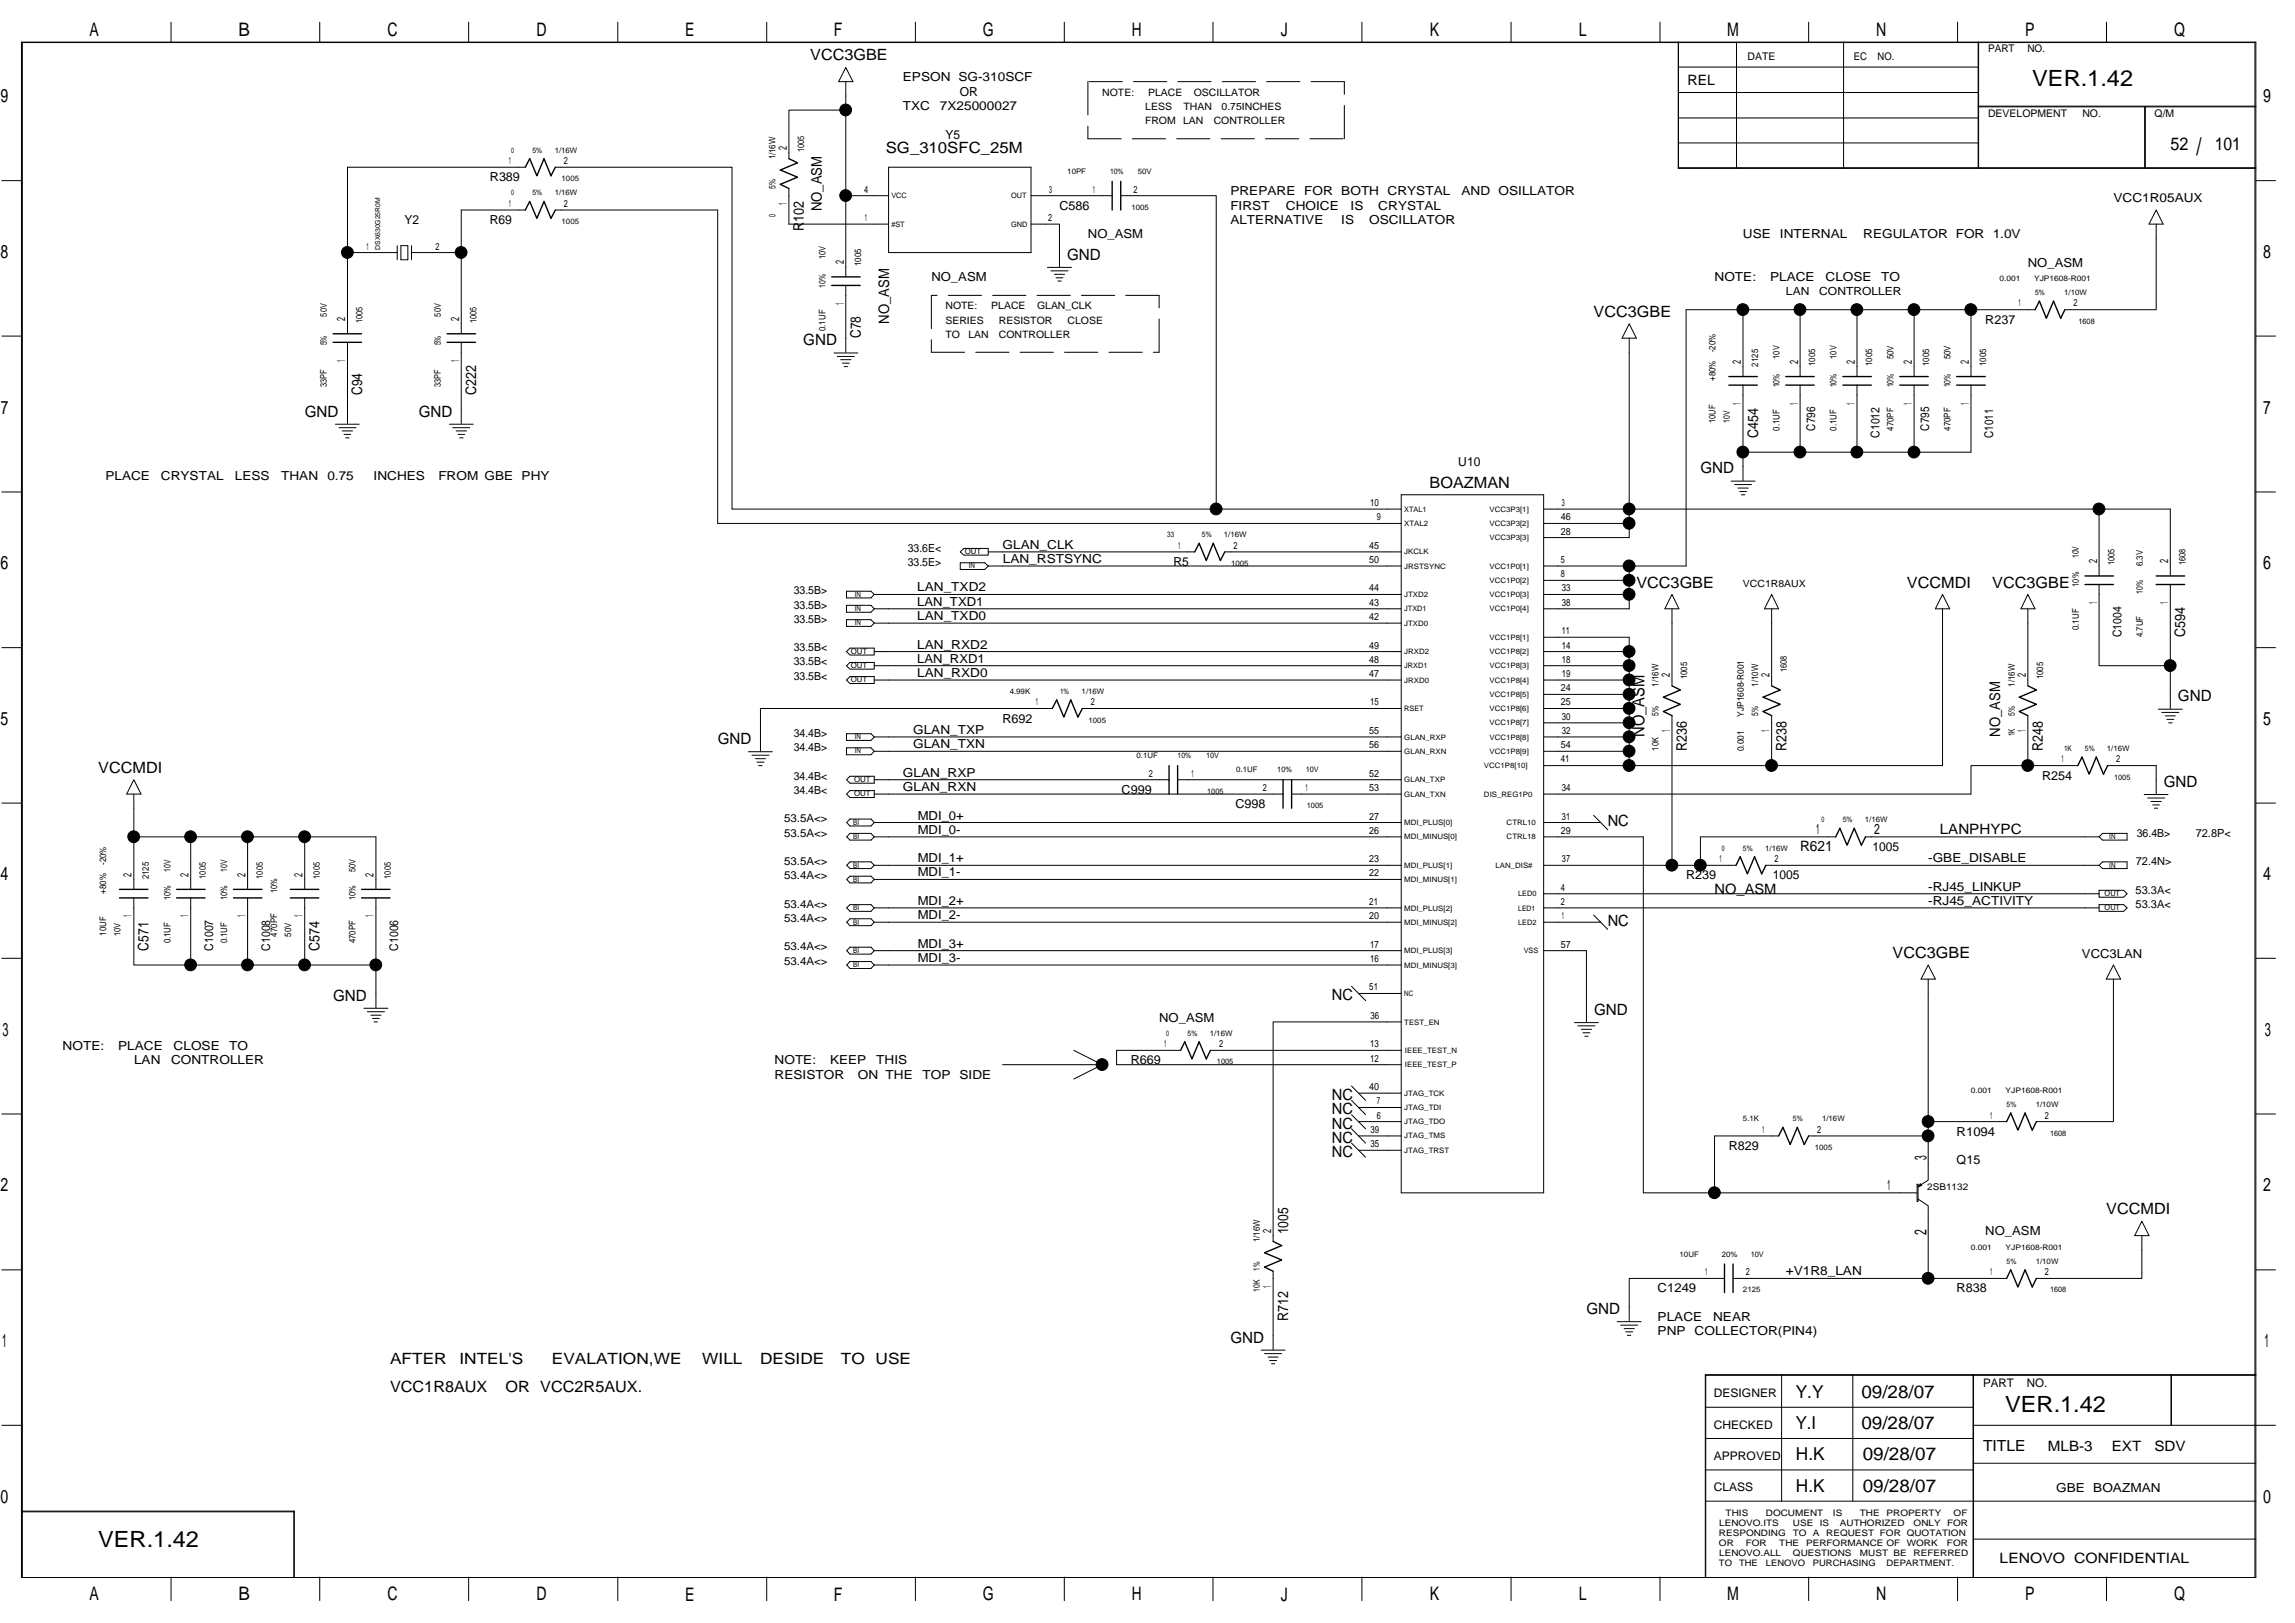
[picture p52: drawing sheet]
<svg xmlns="http://www.w3.org/2000/svg" width="420mm" height="297mm" viewBox="0 0 420 297" stroke-linecap="round" stroke-linejoin="round" font-family="sans-serif">
<defs><g id="words">
<text font-size="4.4" x="402.1" y="28.4">/</text>
<g font-size="4.1">
<text x="372.1" y="15.7">VER.1.42</text>
<text x="367.1" y="258.4">VER.1.42</text>
<text x="18" y="283.2">VER.1.42</text>
</g>
<g font-size="3.4">
<text x="16.4" y="6.6">A</text>
<text x="43.6" y="6.6">B</text>
<text x="70.9" y="6.6">C</text>
<text x="98.2" y="6.6">D</text>
<text x="125.4" y="6.6">E</text>
<text x="152.7" y="6.6">F</text>
<text x="179.9" y="6.6">G</text>
<text x="207.2" y="6.6">H</text>
<text x="234.5" y="6.6">J</text>
<text x="261.8" y="6.6">K</text>
<text x="289" y="6.6">L</text>
<text x="316.2" y="6.6">M</text>
<text x="343.5" y="6.6">N</text>
<text x="370.8" y="6.6">P</text>
<text x="398" y="6.6">Q</text>
<text x=".1" y="18.8">9</text>
<text x="414.3" y="18.8">9</text>
<text x=".1" y="47.2">8</text>
<text x="414.3" y="47.2">8</text>
<text x=".2" y="75.7">7</text>
<text x="414.3" y="75.7">7</text>
<text x=".1" y="104.2">6</text>
<text x="414.3" y="104.2">6</text>
<text x=".1" y="132.7">5</text>
<text x="414.3" y="132.7">5</text>
<text x=".1" y="161.1">4</text>
<text x="414.3" y="161.1">4</text>
<text x=".5" y="189.6">3</text>
<text x="414.6" y="189.6">3</text>
<text x=".1" y="218.1">2</text>
<text x="414.3" y="218.1">2</text>
<text x=".4" y="246.6">1</text>
<text x="414.6" y="246.6">1</text>
<text x=".1" y="275.1">0</text>
<text x="414.3" y="275.1">0</text>
<text x="16.4" y="292.9">A</text>
<text x="43.6" y="292.9">B</text>
<text x="70.9" y="292.9">C</text>
<text x="98.2" y="292.9">D</text>
<text x="125.4" y="292.9">E</text>
<text x="152.7" y="292.9">F</text>
<text x="179.9" y="292.9">G</text>
<text x="207.2" y="292.9">H</text>
<text x="234.5" y="292.9">J</text>
<text x="261.8" y="292.9">K</text>
<text x="289" y="292.9">L</text>
<text x="316.2" y="292.9">M</text>
<text x="343.5" y="292.9">N</text>
<text x="370.8" y="292.9">P</text>
<text x="398" y="292.9">Q</text>
</g>
<g font-size="3.3">
<text x="397.4" y="27.4">52</text>
<text x="405.5" y="27.4">101</text>
<text x="328.7" y="255.8">Y.Y</text>
<text x="340.8" y="255.8">09/28/07</text>
<text x="328.7" y="261.6">Y.I</text>
<text x="340.8" y="261.6">09/28/07</text>
<text x="328.8" y="267.3">H.K</text>
<text x="341" y="267.3">09/28/07</text>
<text x="328.8" y="273">H.K</text>
<text x="341" y="273">09/28/07</text>
</g>
<g font-size="3.1">
<text x="301.1" y="134.9" transform="rotate(-90 301.1 134.9)">NO_ASM</text>
<text x="352.7" y="212.3" transform="rotate(-90 352.7 212.3)">3</text>
<text x="352.7" y="226.1" transform="rotate(-90 352.7 226.1)">2</text>
</g>
<g font-size="2.8">
<text x="148.3" y="11">VCC3GBE</text>
<text x="162.2" y="28">SG_310SFC_25M</text>
<text x="195.4" y="47.5">GND</text>
<text x="291.7" y="58">VCC3GBE</text>
<text x="147.1" y="63.2">GND</text>
<text x="55.8" y="76.2">GND</text>
<text x="76.7" y="76.2">GND</text>
<text x="261.7" y="89.3">BOAZMAN</text>
<text x="311.3" y="86.7">GND</text>
<text x="299.6" y="107.5">VCC3GBE</text>
<text x="349.1" y="107.5">VCCMDI</text>
<text x="364.7" y="107.5">VCC3GBE</text>
<text x="398.7" y="128.4">GND</text>
<text x="131.4" y="136.2">GND</text>
<text x="18" y="141.4">VCCMDI</text>
<text x="396.1" y="144">GND</text>
<text x="294.3" y="151.2">NC</text>
<text x="294.3" y="169.4">NC</text>
<text x="346.5" y="175.3">VCC3GBE</text>
<text x="61" y="183.1">GND</text>
<text x="243.8" y="183.1">NC</text>
<text x="291.8" y="185.7">GND</text>
<text x="243.8" y="201.3">NC</text>
<text x="243.8" y="203.9">NC</text>
<text x="243.8" y="209.1">NC</text>
<text x="243.8" y="206.5">NC</text>
<text x="243.8" y="211.8">NC</text>
<text x="385.6" y="222.2">VCCMDI</text>
<text x="225.2" y="245.7">GND</text>
<text x="290.4" y="240.5">GND</text>
<text x="71.4" y="249.6">AFTER</text>
<text x="84.1" y="249.6">INTEL'S</text>
<text x="101" y="249.6">EVALATION,WE</text>
<text x="128.6" y="249.6">WILL</text>
<text x="139.1" y="249.6">DESIDE</text>
<text x="154" y="249.6">TO USE</text>
<text x="71.4" y="254.8">VCC1R8AUX</text>
<text x="92.6" y="254.8">OR VCC2R5AUX.</text>
<text x="363" y="265.6">TITLE</text>
</g>
<g font-size="2.7">
<text x="150.5" y="38.7" transform="rotate(-90 150.5 38.7)">NO_ASM</text>
<text x="147.2" y="42.3" transform="rotate(-90 147.2 42.3)">R102</text>
<text x="162.8" y="59.3" transform="rotate(-90 162.8 59.3)">NO_ASM</text>
<text x="157.6" y="61.9" transform="rotate(-90 157.6 61.9)">C78</text>
<text x="66.3" y="72.3" transform="rotate(-90 66.3 72.3)">C94</text>
<text x="87.2" y="72.3" transform="rotate(-90 87.2 72.3)">C222</text>
<text x="321.8" y="80.1" transform="rotate(-90 321.8 80.1)">C454</text>
<text x="400.1" y="116.6" transform="rotate(-90 400.1 116.6)">C594</text>
<text x="308.8" y="137.5" transform="rotate(-90 308.8 137.5)">R236</text>
<text x="327.1" y="137.5" transform="rotate(-90 327.1 137.5)">R238</text>
<text x="366.2" y="134.9" transform="rotate(-90 366.2 134.9)">NO_ASM</text>
<text x="374" y="137.5" transform="rotate(-90 374 137.5)">R248</text>
<text x="27.2" y="174" transform="rotate(-90 27.2 174)">C571</text>
<text x="58.5" y="174" transform="rotate(-90 58.5 174)">C574</text>
<text x="235.8" y="225.9" transform="rotate(-90 235.8 225.9)">1005</text>
<text x="235.8" y="241.8" transform="rotate(-90 235.8 241.8)">R712</text>
</g>
<g font-size="2.6">
<text x="308.9" y="15.5">REL</text>
<text x="329.6" y="155.7">R621</text>
<text x="332.5" y="152.6">1</text>
<text x="343.1" y="152.6">2</text>
<text x="355.1" y="152.6">LANPHYPC</text>
<text x="313.9" y="163.6">NO_ASM</text>
<text x="345.5" y="217.8">1</text>
<text x="374.9" y="265.5">MLB-3</text>
<text x="386.6" y="265.5">EXT</text>
<text x="394.4" y="265.5">SDV</text>
<text x="366.1" y="286.1">LENOVO CONFIDENTIAL</text>
</g>
<g font-size="2.3">
<text x="165.3" y="14.9">EPSON SG-310SCF</text>
<text x="175.7" y="17.5">OR</text>
<text x="165.3" y="20.1">TXC</text>
<text x="172.1" y="20.1">7X25000027</text>
<text x="173.1" y="25.4">Y5</text>
<text x="89.7" y="33.1">R389</text>
<text x="225.2" y="35.8">PREPARE</text>
<text x="238.8" y="35.8">FOR BOTH CRYSTAL</text>
<text x="267.6" y="35.8">AND OSILLATOR</text>
<text x="74" y="41">Y2</text>
<text x="89.7" y="41">R69</text>
<text x="194" y="38.4">C586</text>
<text x="225.2" y="41">ALTERNATIVE</text>
<text x="225.2" y="38.4">FIRST</text>
<text x="235.4" y="38.4">CHOICE</text>
<text x="245.6" y="41">IS</text>
<text x="247.3" y="38.4">IS</text>
<text x="250.6" y="41">OSCILLATOR</text>
<text x="252.3" y="38.4">CRYSTAL</text>
<text x="386.9" y="37">VCC1R05AUX</text>
<text x="199.2" y="43.6">NO_ASM</text>
<text x="319.1" y="43.6">USE</text>
<text x="325.9" y="43.6">INTERNAL</text>
<text x="341.1" y="43.6">REGULATOR FOR 1.0V</text>
<text x="170.5" y="51.4">NO_ASM</text>
<text x="313.9" y="51.4">NOTE:</text>
<text x="324.1" y="51.4">PLACE</text>
<text x="334.2" y="51.4">CLOSE</text>
<text x="344.4" y="51.4">TO</text>
<text x="371.3" y="48.8">NO_ASM</text>
<text x="363.5" y="59.2">R237</text>
<text x="19.3" y="87.9">PLACE</text>
<text x="29.5" y="87.9">CRYSTAL</text>
<text x="43" y="87.9">LESS</text>
<text x="51.5" y="87.9">THAN</text>
<text x="59.9" y="87.9">0.75</text>
<text x="68.4" y="87.9">INCHES</text>
<text x="80.3" y="87.9">FROM GBE PHY</text>
<text x="267" y="85.3">U10</text>
<text x="183.5" y="100.4">GLAN_CLK</text>
<text x="183.6" y="103">LAN_RSTSYNC</text>
<text x="214.8" y="103.5">R5</text>
<text x="167.9" y="113.5">LAN_TXD0</text>
<text x="167.9" y="110.9">LAN_TXD1</text>
<text x="167.9" y="108.2">LAN_TXD2</text>
<text x="167.9" y="118.7">LAN_RXD2</text>
<text x="167.9" y="121.3">LAN_RXD1</text>
<text x="167.9" y="123.9">LAN_RXD0</text>
<text x="167.2" y="134.3">GLAN_TXP</text>
<text x="167.2" y="136.9">GLAN_TXN</text>
<text x="183.5" y="132.2">R692</text>
<text x="165.3" y="142.2">GLAN_RXP</text>
<text x="373.9" y="142.7">R254</text>
<text x="165.3" y="144.7">GLAN_RXN</text>
<text x="168" y="150">MDI_0+</text>
<text x="205.3" y="145.3">C999</text>
<text x="226.2" y="147.9">C998</text>
<text x="168" y="152.6">MDI_0-</text>
<text x="342.8" y="155.7">1005</text>
<text x="168" y="157.8">MDI_1+</text>
<text x="168" y="160.4">MDI_1-</text>
<text x="308.7" y="160.9">R239</text>
<text x="324.6" y="160.9">1005</text>
<text x="353" y="157.8">-GBE_DISABLE</text>
<text x="168" y="165.6">MDI_2+</text>
<text x="353" y="165.6">-RJ45_ACTIVITY</text>
<text x="353" y="163">-RJ45_LINKUP</text>
<text x="168" y="173.4">MDI_3+</text>
<text x="168" y="168.2">MDI_2-</text>
<text x="168" y="176.1">MDI_3-</text>
<text x="381.2" y="175.3">VCC3LAN</text>
<text x="212.2" y="187">NO_ASM</text>
<text x="11.5" y="192.2">NOTE:</text>
<text x="21.6" y="192.2">PLACE</text>
<text x="24.5" y="194.8">LAN</text>
<text x="31.3" y="194.8">CONTROLLER</text>
<text x="31.8" y="192.2">CLOSE</text>
<text x="41.9" y="192.2">TO</text>
<text x="141.8" y="194.8">NOTE:</text>
<text x="141.8" y="197.4">RESISTOR</text>
<text x="152" y="194.8">KEEP</text>
<text x="157" y="197.4">ON THE</text>
<text x="160.4" y="194.8">THIS</text>
<text x="168.9" y="197.4">TOP</text>
<text x="175.7" y="197.4">SIDE</text>
<text x="207" y="194.8">R669</text>
<text x="358.2" y="207.9">R1094</text>
<text x="316.5" y="210.5">R829</text>
<text x="358.2" y="213.1">Q15</text>
<text x="363.5" y="226.1">NO_ASM</text>
<text x="326.9" y="233.4">+V1R8_LAN</text>
<text x="303.5" y="236.5">C1249</text>
<text x="358.2" y="236.5">R838</text>
<text x="303.5" y="244.3">PNP</text>
<text x="303.5" y="241.8">PLACE</text>
<text x="310.2" y="244.3">COLLECTOR(PIN4)</text>
<text x="313.6" y="241.8">NEAR</text>
<text x="376.5" y="273.1">GBE BOAZMAN</text>
</g>
<g font-size="2.2">
<text x="332.3" y="78.8" transform="rotate(-90 332.3 78.8)">C796</text>
<text x="344.1" y="80.1" transform="rotate(-90 344.1 80.1)">C1012</text>
<text x="353.2" y="78.8" transform="rotate(-90 353.2 78.8)">C795</text>
<text x="364.9" y="80.1" transform="rotate(-90 364.9 80.1)">C1011</text>
<text x="388.4" y="116.6" transform="rotate(-90 388.4 116.6)">C1004</text>
<text x="39" y="174" transform="rotate(-90 39 174)">C1007</text>
<text x="49.4" y="174" transform="rotate(-90 49.4 174)">C1008</text>
<text x="72.9" y="174" transform="rotate(-90 72.9 174)">C1006</text>
<text x="313.8" y="255.7">DESIGNER</text>
<text x="363" y="253.8">PART</text>
<text x="371.1" y="253.8">NO.</text>
<text x="313.8" y="261.5">CHECKED</text>
<text x="313.8" y="267.2">APPROVED</text>
<text x="313.8" y="272.9">CLASS</text>
</g>
<g font-size="2.1">
<text x="144" y="27.5" transform="rotate(-90 144 27.5)">2</text>
<text x="144" y="37.5" transform="rotate(-90 144 37.5)">1</text>
<text x="154.5" y="48.3" transform="rotate(-90 154.5 48.3)">2</text>
<text x="63.2" y="58.8" transform="rotate(-90 63.2 58.8)">2</text>
<text x="84.1" y="58.8" transform="rotate(-90 84.1 58.8)">2</text>
<text x="154.5" y="55.8" transform="rotate(-90 154.5 55.8)">1</text>
<text x="63.2" y="66.2" transform="rotate(-90 63.2 66.2)">1</text>
<text x="84.1" y="66.2" transform="rotate(-90 84.1 66.2)">1</text>
<text x="318.7" y="66.6" transform="rotate(-90 318.7 66.6)">2</text>
<text x="329.2" y="66.6" transform="rotate(-90 329.2 66.6)">2</text>
<text x="339.6" y="66.6" transform="rotate(-90 339.6 66.6)">2</text>
<text x="350" y="66.6" transform="rotate(-90 350 66.6)">2</text>
<text x="360.5" y="66.6" transform="rotate(-90 360.5 66.6)">2</text>
<text x="318.7" y="74" transform="rotate(-90 318.7 74)">1</text>
<text x="329.2" y="74" transform="rotate(-90 329.2 74)">1</text>
<text x="339.6" y="74" transform="rotate(-90 339.6 74)">1</text>
<text x="350" y="74" transform="rotate(-90 350 74)">1</text>
<text x="360.5" y="74" transform="rotate(-90 360.5 74)">1</text>
<text x="383.9" y="103.1" transform="rotate(-90 383.9 103.1)">2</text>
<text x="396.9" y="103.1" transform="rotate(-90 396.9 103.1)">2</text>
<text x="383.9" y="110.5" transform="rotate(-90 383.9 110.5)">1</text>
<text x="396.9" y="110.5" transform="rotate(-90 396.9 110.5)">1</text>
<text x="305.7" y="124" transform="rotate(-90 305.7 124)">2</text>
<text x="323.9" y="124" transform="rotate(-90 323.9 124)">2</text>
<text x="370.9" y="124" transform="rotate(-90 370.9 124)">2</text>
<text x="305.7" y="134" transform="rotate(-90 305.7 134)">1</text>
<text x="323.9" y="134" transform="rotate(-90 323.9 134)">1</text>
<text x="370.9" y="134" transform="rotate(-90 370.9 134)">1</text>
<text x="24.1" y="160.4" transform="rotate(-90 24.1 160.4)">2</text>
<text x="34.5" y="160.4" transform="rotate(-90 34.5 160.4)">2</text>
<text x="44.9" y="160.4" transform="rotate(-90 44.9 160.4)">2</text>
<text x="55.4" y="160.4" transform="rotate(-90 55.4 160.4)">2</text>
<text x="68.4" y="160.4" transform="rotate(-90 68.4 160.4)">2</text>
<text x="24.1" y="167.9" transform="rotate(-90 24.1 167.9)">1</text>
<text x="34.5" y="167.9" transform="rotate(-90 34.5 167.9)">1</text>
<text x="44.9" y="167.9" transform="rotate(-90 44.9 167.9)">1</text>
<text x="55.4" y="167.9" transform="rotate(-90 55.4 167.9)">1</text>
<text x="68.4" y="167.9" transform="rotate(-90 68.4 167.9)">1</text>
<text x="232.7" y="225.6" transform="rotate(-90 232.7 225.6)">2</text>
<text x="232.7" y="235.7" transform="rotate(-90 232.7 235.7)">1</text>
</g>
<g font-size="2">
<text x="327" y="54">LAN</text>
<text x="333.1" y="54">CONTROLLER</text>
<text x="166.2" y="101">33.6E&lt;</text>
<text x="166.2" y="103.5">33.5E&gt;</text>
<text x="145.3" y="111.4">33.5B&gt;</text>
<text x="145.3" y="108.8">33.5B&gt;</text>
<text x="145.3" y="114">33.5B&gt;</text>
<text x="145.3" y="119.2">33.5B&lt;</text>
<text x="145.3" y="121.8">33.5B&lt;</text>
<text x="145.3" y="124.4">33.5B&lt;</text>
<text x="145.3" y="134.8">34.4B&gt;</text>
<text x="145.3" y="137.5">34.4B&gt;</text>
<text x="145.3" y="142.7">34.4B&lt;</text>
<text x="145.3" y="145.3">34.4B&lt;</text>
<text x="143.5" y="150.5">53.5A&lt;&gt;</text>
<text x="143.5" y="153.1">53.5A&lt;&gt;</text>
<text x="391.2" y="153.1">36.4B&gt;</text>
<text x="402" y="153.1">72.8P&lt;</text>
<text x="143.5" y="158.3">53.5A&lt;&gt;</text>
<text x="143.5" y="160.9">53.4A&lt;&gt;</text>
<text x="391" y="158.3">72.4N&gt;</text>
<text x="143.5" y="166.1">53.4A&lt;&gt;</text>
<text x="391" y="166.1">53.3A&lt;</text>
<text x="391" y="163.5">53.3A&lt;</text>
<text x="143.5" y="173.9">53.4A&lt;&gt;</text>
<text x="143.5" y="168.7">53.4A&lt;&gt;</text>
<text x="143.5" y="176.6">53.4A&lt;&gt;</text>
</g>
<g font-size="1.9">
<text x="319.9" y="11">DATE</text>
<text x="339.4" y="11">EC</text>
<text x="343.7" y="11">NO.</text>
<text x="364" y="9.5">PART</text>
<text x="371.2" y="9.5">NO.</text>
<text x="201.8" y="17.5">NOTE:</text>
<text x="210.2" y="17.5">PLACE</text>
<text x="218.6" y="17.5">OSCILLATOR</text>
<text x="209.6" y="22.7">FROM</text>
<text x="209.7" y="20.1">LESS</text>
<text x="216.6" y="22.7">LAN</text>
<text x="216.7" y="20.1">THAN</text>
<text x="222.2" y="22.7">CONTROLLER</text>
<text x="223.6" y="20.1">0.75INCHES</text>
<text x="364" y="21.3">DEVELOPMENT</text>
<text x="381.2" y="21.3">NO.</text>
<text x="394.5" y="21.3">Q/M</text>
<text x="173.1" y="59.2">SERIES</text>
<text x="173.1" y="56.6">NOTE:</text>
<text x="181.5" y="56.6">PLACE</text>
<text x="182.9" y="59.2">RESISTOR</text>
<text x="189.9" y="56.6">GLAN_CLK</text>
<text x="195.4" y="59.2">CLOSE</text>
<text x="173.1" y="61.8">TO</text>
<text x="177.3" y="61.8">LAN</text>
<text x="182.9" y="61.8">CONTROLLER</text>
</g>
<g font-size="1.8">
<text x="93.2" y="30">1</text>
<text x="103.2" y="30">2</text>
<text x="158.2" y="35.3">4</text>
<text x="192.1" y="35.3">3</text>
<text x="200.1" y="35.3">1</text>
<text x="207.5" y="35.3">2</text>
<text x="93.2" y="37.8">1</text>
<text x="103.2" y="37.8">2</text>
<text x="158.4" y="40.5">1</text>
<text x="191.9" y="40.5">2</text>
<text x="67.1" y="45.7">1</text>
<text x="79.7" y="45.7">2</text>
<text x="369.6" y="56.1">1</text>
<text x="379.6" y="56.1">2</text>
<text x="250.9" y="92.6">10</text>
<text x="252" y="95.2">9</text>
<text x="285.7" y="95.2">46</text>
<text x="286" y="92.6">3</text>
<text x="215.7" y="100.4">1</text>
<text x="225.8" y="100.4">2</text>
<text x="250.7" y="100.4">45</text>
<text x="285.7" y="97.8">28</text>
<text x="250.7" y="103">50</text>
<text x="285.7" y="105.7">8</text>
<text x="285.7" y="103">5</text>
<text x="319.1" y="107.5">VCC1R8AUX</text>
<text x="250.7" y="108.2">44</text>
<text x="250.7" y="110.9">43</text>
<text x="250.7" y="113.5">42</text>
<text x="286" y="110.9">38</text>
<text x="286" y="108.2">33</text>
<text x="250.7" y="118.7">49</text>
<text x="285.9" y="118.7">14</text>
<text x="285.9" y="116.1">11</text>
<text x="250.7" y="121.3">48</text>
<text x="250.7" y="123.9">47</text>
<text x="285.9" y="123.9">19</text>
<text x="285.9" y="121.3">18</text>
<text x="189.6" y="129.1">1</text>
<text x="199.7" y="129.1">2</text>
<text x="250.9" y="129.1">15</text>
<text x="285.7" y="129.1">25</text>
<text x="285.7" y="126.5">24</text>
<text x="286" y="131.7">30</text>
<text x="250.7" y="136.9">56</text>
<text x="250.7" y="134.3">55</text>
<text x="285.7" y="136.9">54</text>
<text x="286" y="134.3">32</text>
<text x="210.3" y="142.2">2</text>
<text x="218.1" y="142.2">1</text>
<text x="250.7" y="142.2">52</text>
<text x="285.7" y="139.5">41</text>
<text x="377.4" y="139.5">1</text>
<text x="387.4" y="139.5">2</text>
<text x="231.2" y="144.7">2</text>
<text x="239" y="144.7">1</text>
<text x="250.7" y="144.7">53</text>
<text x="250.7" y="150">27</text>
<text x="286" y="150">31</text>
<text x="286" y="144.7">34</text>
<text x="250.7" y="152.6">26</text>
<text x="285.7" y="152.6">29</text>
<text x="250.7" y="157.8">23</text>
<text x="250.7" y="160.4">22</text>
<text x="286" y="157.8">37</text>
<text x="314.8" y="157.8">1</text>
<text x="324.9" y="157.8">2</text>
<text x="250.7" y="165.6">21</text>
<text x="285.7" y="163">4</text>
<text x="285.7" y="165.6">2</text>
<text x="250.7" y="168.2">20</text>
<text x="250.9" y="173.4">17</text>
<text x="285.7" y="173.4">57</text>
<text x="285.9" y="168.2">1</text>
<text x="250.9" y="176.1">16</text>
<text x="250.7" y="181.3">51</text>
<text x="213.1" y="191.7">1</text>
<text x="223.2" y="191.7">2</text>
<text x="250.9" y="191.7">13</text>
<text x="250.9" y="186.5">36</text>
<text x="250.9" y="194.3">12</text>
<text x="250.7" y="199.5">40</text>
<text x="252.1" y="202.1">7</text>
<text x="250.9" y="207.3">39</text>
<text x="250.9" y="209.9">35</text>
<text x="252" y="204.7">6</text>
<text x="322.6" y="207.3">1</text>
<text x="332.7" y="207.3">2</text>
<text x="364.4" y="204.7">1</text>
<text x="374.4" y="204.7">2</text>
<text x="312.2" y="233.4">1</text>
<text x="319.6" y="233.4">2</text>
<text x="364.4" y="233.4">1</text>
<text x="374.4" y="233.4">2</text>
</g>
<g font-size="1.7">
<text x="142" y="29.2" transform="rotate(-90 142 29.2)">1/16W</text>
<text x="147.2" y="27.9" transform="rotate(-90 147.2 27.9)">1005</text>
<text x="142" y="34.5" transform="rotate(-90 142 34.5)">5%</text>
<text x="142" y="39.7" transform="rotate(-90 142 39.7)">0</text>
<text x="151.1" y="47.4" transform="rotate(-90 151.1 47.4)">10V</text>
<text x="151.1" y="52.6" transform="rotate(-90 151.1 52.6)">10%</text>
<text x="157.6" y="48.7" transform="rotate(-90 157.6 48.7)">1005</text>
<text x="59.8" y="58" transform="rotate(-90 59.8 58)">50V</text>
<text x="66.4" y="59.1" transform="rotate(-90 66.4 59.1)">1005</text>
<text x="80.7" y="58" transform="rotate(-90 80.7 58)">50V</text>
<text x="87.2" y="59.1" transform="rotate(-90 87.2 59.1)">1005</text>
<text x="59.8" y="63.2" transform="rotate(-90 59.8 63.2)">5%</text>
<text x="80.7" y="63.2" transform="rotate(-90 80.7 63.2)">5%</text>
<text x="151.1" y="60.6" transform="rotate(-90 151.1 60.6)">0.1UF</text>
<text x="314.1" y="64.4" transform="rotate(-90 314.1 64.4)">-20%</text>
<text x="325.8" y="65.7" transform="rotate(-90 325.8 65.7)">10V</text>
<text x="336.2" y="65.7" transform="rotate(-90 336.2 65.7)">10V</text>
<text x="346.7" y="65.8" transform="rotate(-90 346.7 65.8)">50V</text>
<text x="357.1" y="65.8" transform="rotate(-90 357.1 65.8)">50V</text>
<text x="59.8" y="70.8" transform="rotate(-90 59.8 70.8)">33PF</text>
<text x="80.7" y="70.8" transform="rotate(-90 80.7 70.8)">33PF</text>
<text x="314.1" y="69.7" transform="rotate(-90 314.1 69.7)">+80%</text>
<text x="321.9" y="67.1" transform="rotate(-90 321.9 67.1)">2125</text>
<text x="325.8" y="70.9" transform="rotate(-90 325.8 70.9)">10%</text>
<text x="332.3" y="67" transform="rotate(-90 332.3 67)">1005</text>
<text x="336.2" y="70.9" transform="rotate(-90 336.2 70.9)">10%</text>
<text x="342.8" y="67" transform="rotate(-90 342.8 67)">1005</text>
<text x="346.7" y="70.9" transform="rotate(-90 346.7 70.9)">10%</text>
<text x="353.2" y="67" transform="rotate(-90 353.2 67)">1005</text>
<text x="357.1" y="70.9" transform="rotate(-90 357.1 70.9)">10%</text>
<text x="363.6" y="67" transform="rotate(-90 363.6 67)">1005</text>
<text x="314.1" y="77.4" transform="rotate(-90 314.1 77.4)">10UF</text>
<text x="316.7" y="77.4" transform="rotate(-90 316.7 77.4)">10V</text>
<text x="325.8" y="78.8" transform="rotate(-90 325.8 78.8)">0.1UF</text>
<text x="336.2" y="78.8" transform="rotate(-90 336.2 78.8)">0.1UF</text>
<text x="346.7" y="78.8" transform="rotate(-90 346.7 78.8)">470PF</text>
<text x="357.1" y="78.8" transform="rotate(-90 357.1 78.8)">470PF</text>
<text x="380.6" y="102.2" transform="rotate(-90 380.6 102.2)">10V</text>
<text x="380.6" y="107.4" transform="rotate(-90 380.6 107.4)">10%</text>
<text x="387.1" y="103.5" transform="rotate(-90 387.1 103.5)">1005</text>
<text x="392.3" y="103.6" transform="rotate(-90 392.3 103.6)">6.3V</text>
<text x="400.1" y="103.5" transform="rotate(-90 400.1 103.5)">1608</text>
<text x="392.3" y="108.7" transform="rotate(-90 392.3 108.7)">10%</text>
<text x="380.6" y="115.3" transform="rotate(-90 380.6 115.3)">0.1UF</text>
<text x="392.3" y="116.6" transform="rotate(-90 392.3 116.6)">4.7UF</text>
<text x="303.6" y="125.6" transform="rotate(-90 303.6 125.6)">1/16W</text>
<text x="308.9" y="124.3" transform="rotate(-90 308.9 124.3)">1005</text>
<text x="321.9" y="125.6" transform="rotate(-90 321.9 125.6)">1/10W</text>
<text x="327.1" y="123" transform="rotate(-90 327.1 123)">1608</text>
<text x="368.8" y="125.6" transform="rotate(-90 368.8 125.6)">1/16W</text>
<text x="374" y="124.3" transform="rotate(-90 374 124.3)">1005</text>
<text x="303.6" y="131" transform="rotate(-90 303.6 131)">5%</text>
<text x="319.3" y="131.2" transform="rotate(-90 319.3 131.2)">YJP1608-R001</text>
<text x="321.9" y="131" transform="rotate(-90 321.9 131)">5%</text>
<text x="368.8" y="131" transform="rotate(-90 368.8 131)">5%</text>
<text x="303.6" y="137.4" transform="rotate(-90 303.6 137.4)">10K</text>
<text x="319.3" y="137.5" transform="rotate(-90 319.3 137.5)">0.001</text>
<text x="368.8" y="134.7" transform="rotate(-90 368.8 134.7)">1K</text>
<text x="19.5" y="158.3" transform="rotate(-90 19.5 158.3)">-20%</text>
<text x="27.3" y="161" transform="rotate(-90 27.3 161)">2125</text>
<text x="31.2" y="159.5" transform="rotate(-90 31.2 159.5)">10V</text>
<text x="37.7" y="160.8" transform="rotate(-90 37.7 160.8)">1005</text>
<text x="41.6" y="159.5" transform="rotate(-90 41.6 159.5)">10V</text>
<text x="48.1" y="160.8" transform="rotate(-90 48.1 160.8)">1005</text>
<text x="58.5" y="160.8" transform="rotate(-90 58.5 160.8)">1005</text>
<text x="65.1" y="159.6" transform="rotate(-90 65.1 159.6)">50V</text>
<text x="71.6" y="160.8" transform="rotate(-90 71.6 160.8)">1005</text>
<text x="19.5" y="163.6" transform="rotate(-90 19.5 163.6)">+80%</text>
<text x="31.2" y="164.8" transform="rotate(-90 31.2 164.8)">10%</text>
<text x="41.6" y="164.8" transform="rotate(-90 41.6 164.8)">10%</text>
<text x="50.7" y="163.4" transform="rotate(-90 50.7 163.4)">10%</text>
<text x="65.1" y="164.8" transform="rotate(-90 65.1 164.8)">10%</text>
<text x="19.5" y="171.3" transform="rotate(-90 19.5 171.3)">10UF</text>
<text x="22" y="171.3" transform="rotate(-90 22 171.3)">10V</text>
<text x="31.2" y="172.7" transform="rotate(-90 31.2 172.7)">0.1UF</text>
<text x="41.6" y="172.7" transform="rotate(-90 41.6 172.7)">0.1UF</text>
<text x="50.7" y="171.4" transform="rotate(-90 50.7 171.4)">470PF</text>
<text x="53.3" y="171.4" transform="rotate(-90 53.3 171.4)">50V</text>
<text x="65.1" y="172.7" transform="rotate(-90 65.1 172.7)">470PF</text>
<text x="352.8" y="217.8">2SB1132</text>
<text x="230.6" y="227.3" transform="rotate(-90 230.6 227.3)">1/16W</text>
<text x="230.6" y="232.5" transform="rotate(-90 230.6 232.5)">1%</text>
<text x="230.6" y="236.4" transform="rotate(-90 230.6 236.4)">10K</text>
</g>
<g font-size="1.6">
<text x="314.7" y="281.2">RESPONDING</text>
<text x="314.7" y="279.3">LENOVO.ITS</text>
<text x="315.9" y="277.5">THIS</text>
<text x="323.3" y="277.5">DOCUMENT</text>
<text x="328.2" y="281.2">TO</text>
<text x="328.2" y="279.3">USE</text>
<text x="331.9" y="281.2">A</text>
<text x="333.2" y="279.3">IS</text>
<text x="334.3" y="281.2">REQUEST FOR QUOTATION</text>
<text x="335.6" y="277.5">IS</text>
<text x="336.8" y="279.3">AUTHORIZED</text>
<text x="340.5" y="277.5">THE</text>
<text x="345.4" y="277.5">PROPERTY</text>
<text x="350.3" y="279.3">ONLY</text>
<text x="356.5" y="279.3">FOR</text>
<text x="357.7" y="277.5">OF</text>
<text x="314.7" y="286.7">TO</text>
<text x="314.7" y="283">OR</text>
<text x="314.7" y="284.9">LENOVO.ALL</text>
<text x="318.4" y="286.7">THE</text>
<text x="319.6" y="283">FOR</text>
<text x="323.3" y="286.7">LENOVO</text>
<text x="325.7" y="283">THE</text>
<text x="328.2" y="284.9">QUESTIONS</text>
<text x="330.7" y="283">PERFORMANCE OF</text>
<text x="331.9" y="286.7">PURCHASING</text>
<text x="340.5" y="284.9">MUST BE</text>
<text x="345.4" y="286.7">DEPARTMENT.</text>
<text x="349.1" y="283">WORK</text>
<text x="350.3" y="284.9">REFERRED</text>
<text x="356.4" y="283">FOR</text>
</g>
<g font-size="1.4">
<text x="93.6" y="27.9">0</text>
<text x="97.5" y="27.9">5%</text>
<text x="101.5" y="27.9">1/16W</text>
<text x="93.6" y="35.8">0</text>
<text x="97.5" y="35.8">5%</text>
<text x="101.5" y="35.8">1/16W</text>
<text x="102.8" y="33.1">1005</text>
<text x="195.4" y="31.9">10PF</text>
<text x="203.2" y="31.9">10%</text>
<text x="208.3" y="31.9">50V</text>
<text x="102.8" y="41">1005</text>
<text x="163.2" y="36.3">VCC</text>
<text x="163.2" y="41.5">#ST</text>
<text x="185.1" y="36.3">OUT</text>
<text x="185.1" y="41.5">GND</text>
<text x="207.1" y="38.4">1005</text>
<text x="366" y="51.4">0.001</text>
<text x="372.4" y="51.4">YJP1608-R001</text>
<text x="372.6" y="54">5%</text>
<text x="377.9" y="54">1/10W</text>
<text x="380.5" y="59.2">1608</text>
<text x="257.1" y="93.6">XTAL1</text>
<text x="272.7" y="93.6">VCC3P3[1]</text>
<text x="176.6" y="101.4">OUT</text>
<text x="213.7" y="98.3">33</text>
<text x="220" y="98.3">5%</text>
<text x="224.1" y="98.3">1/16W</text>
<text x="257.1" y="101.5">JKCLK</text>
<text x="257.1" y="96.3">XTAL2</text>
<text x="272.7" y="98.8">VCC3P3[3]</text>
<text x="272.7" y="96.3">VCC3P3[2]</text>
<text x="177.4" y="104">IN</text>
<text x="225.4" y="103.5">1005</text>
<text x="257.1" y="104.1">JRSTSYNC</text>
<text x="272.7" y="106.7">VCC1P0[2]</text>
<text x="272.7" y="104.1">VCC1P0[1]</text>
<text x="156.5" y="109.2">IN</text>
<text x="156.5" y="111.8">IN</text>
<text x="257.1" y="111.9">JTXD1</text>
<text x="257.1" y="109.3">JTXD2</text>
<text x="272.7" y="111.9">VCC1P0[4]</text>
<text x="272.7" y="109.3">VCC1P0[3]</text>
<text x="155.8" y="119.7">OUT</text>
<text x="156.5" y="114.4">IN</text>
<text x="257.1" y="114.5">JTXD0</text>
<text x="257.1" y="119.7">JRXD2</text>
<text x="272.7" y="119.7">VCC1P8[2]</text>
<text x="272.7" y="117.1">VCC1P8[1]</text>
<text x="155.8" y="122.3">OUT</text>
<text x="155.8" y="124.9">OUT</text>
<text x="257.1" y="122.3">JRXD1</text>
<text x="257.1" y="124.9">JRXD0</text>
<text x="272.7" y="124.9">VCC1P8[4]</text>
<text x="272.7" y="122.3">VCC1P8[3]</text>
<text x="184.9" y="127">4.99K</text>
<text x="194.1" y="127">1%</text>
<text x="198" y="127">1/16W</text>
<text x="257.1" y="130.2">RSET</text>
<text x="272.7" y="130.2">VCC1P8[6]</text>
<text x="272.7" y="127.5">VCC1P8[5]</text>
<text x="156.5" y="135.3">IN</text>
<text x="156.5" y="137.9">IN</text>
<text x="199.3" y="132.2">1005</text>
<text x="257.1" y="138">GLAN_RXN</text>
<text x="257.1" y="135.4">GLAN_RXP</text>
<text x="272.7" y="138">VCC1P8[9]</text>
<text x="272.7" y="135.4">VCC1P8[8]</text>
<text x="272.7" y="132.8">VCC1P8[7]</text>
<text x="377.9" y="137.5">1K</text>
<text x="381.7" y="137.5">5%</text>
<text x="385.7" y="137.5">1/16W</text>
<text x="156.4" y="143.1">OUT</text>
<text x="208.1" y="138.8">0.1UF</text>
<text x="215.6" y="138.8">10%</text>
<text x="220.8" y="138.8">10V</text>
<text x="226.3" y="141.4">0.1UF</text>
<text x="233.8" y="141.4">10%</text>
<text x="239" y="141.4">10V</text>
<text x="257.1" y="143.2">GLAN_TXP</text>
<text x="271.7" y="140.6">VCC1P8[10]</text>
<text x="387" y="142.7">1005</text>
<text x="156.4" y="145.8">OUT</text>
<text x="221" y="145.3">1005</text>
<text x="239.3" y="147.9">1005</text>
<text x="257.1" y="145.8">GLAN_TXN</text>
<text x="271.7" y="145.8">DIS_REG1P0</text>
<text x="156.2" y="153.6">BI</text>
<text x="156.2" y="151">BI</text>
<text x="257.1" y="153.6">MDI_MINUS[0]</text>
<text x="257.1" y="151">MDI_PLUS[0]</text>
<text x="275.8" y="153.6">CTRL18</text>
<text x="275.8" y="151">CTRL10</text>
<text x="315.2" y="155.7">0</text>
<text x="319.1" y="155.7">5%</text>
<text x="323.2" y="155.7">1/16W</text>
<text x="333.4" y="150.5">0</text>
<text x="337.4" y="150.5">5%</text>
<text x="341.4" y="150.5">1/16W</text>
<text x="386.2" y="153.6">IN</text>
<text x="156.2" y="161.4">BI</text>
<text x="156.2" y="158.8">BI</text>
<text x="257.1" y="161.5">MDI_MINUS[1]</text>
<text x="257.1" y="158.8">MDI_PLUS[1]</text>
<text x="273.8" y="158.8">LAN_DIS#</text>
<text x="386.2" y="158.8">IN</text>
<text x="156.2" y="166.6">BI</text>
<text x="257.1" y="166.7">MDI_PLUS[2]</text>
<text x="277.9" y="166.7">LED1</text>
<text x="277.9" y="164">LED0</text>
<text x="385.3" y="164">OUT</text>
<text x="385.3" y="166.6">OUT</text>
<text x="156.2" y="169.2">BI</text>
<text x="257.1" y="169.2">MDI_MINUS[2]</text>
<text x="277.9" y="169.2">LED2</text>
<text x="156.2" y="177">BI</text>
<text x="156.2" y="174.4">BI</text>
<text x="257.1" y="177.1">MDI_MINUS[3]</text>
<text x="257.1" y="174.5">MDI_PLUS[3]</text>
<text x="279" y="174.5">VSS</text>
<text x="257.1" y="182.3">NC</text>
<text x="213.5" y="189.6">0</text>
<text x="217.4" y="189.6">5%</text>
<text x="221.5" y="189.6">1/16W</text>
<text x="257.1" y="187.5">TEST_EN</text>
<text x="222.8" y="194.8">1005</text>
<text x="257.2" y="195.3">IEEE_TEST_P</text>
<text x="257.2" y="192.7">IEEE_TEST_N</text>
<text x="257.1" y="203.2">JTAG_TDI</text>
<text x="257.1" y="200.5">JTAG_TCK</text>
<text x="360.8" y="200">0.001</text>
<text x="367.2" y="200">YJP1608-R001</text>
<text x="367.4" y="202.6">5%</text>
<text x="372.7" y="202.6">1/10W</text>
<text x="257.1" y="208.4">JTAG_TMS</text>
<text x="257.1" y="205.8">JTAG_TDO</text>
<text x="319.1" y="205.2">5.1K</text>
<text x="328.2" y="205.2">5%</text>
<text x="333.6" y="205.2">1/16W</text>
<text x="375.3" y="207.9">1608</text>
<text x="257.1" y="211">JTAG_TRST</text>
<text x="332.3" y="210.5">1005</text>
<text x="307.5" y="230">10UF</text>
<text x="315.2" y="230">20%</text>
<text x="320.5" y="230">10V</text>
<text x="360.8" y="228.7">0.001</text>
<text x="367.2" y="228.7">YJP1608-R001</text>
<text x="367.4" y="231.3">5%</text>
<text x="372.7" y="231.3">1/10W</text>
<text x="319.1" y="236.5">2125</text>
<text x="375.3" y="236.5">1608</text>
</g>
<text font-size="1.3" x="69.6" y="45.7" transform="rotate(-90 69.6 45.7)">DSX630G25R0M</text>
</g></defs>
<g fill="none" stroke="#000" stroke-width=".25">
<path d="M96.2 38.4l.8-1.5 1.3 3.1 1.3-3.1 1.3 3.1 .8-1.6M101.7 30.6l-.8 1.6-1.3-3.2-1.3 3.2-1.3-3.2-.8 1.6M144.4 29l1.6 .8-3.1 1.3 3.1 1.3-3.1 1.3 1.5 .8M203.6 33.2v5.2M205.2 33.2v5.2M152.3 50.7h5.2M152.3 52.2h5.2M372.6 56.7l.8-1.6 1.2 3.2 1.4-3.2 1.3 3.2 .7-1.6M61 62.7h5.2M61 61.1h5.2M81.9 62.7h5.2M81.9 61.1h5.2"/>
<path d="M316.5 68.9h5.2M316.5 70.5h5.2M326.9 68.9h5.2M326.9 70.5h5.2M337.4 68.9h5.2M337.4 70.5h5.2M347.8 68.9h5.2M347.8 70.5h5.2M358.2 68.9h5.3M358.2 70.5h5.3M218.7 101l.8-1.6 1.3 3.2 1.3-3.2 1.3 3.2 .8-1.6M381.7 105.4h5.2"/>
<path d="M381.7 107h5.2M394.7 105.4h5.3M394.7 107h5.3M192.6 129.7l.9-1.6 1.3 3.1 1.2-3.1 1.3 3.1 .9-1.5M306.1 125.5l1.5 .8-3.1 1.3 3.1 1.3-3.1 1.3 1.6 .8M324.3 125.5l1.6 .8-3.1 1.3 3.1 1.3-3.1 1.3 1.5 .8M371.3 125.5l1.5 .8-3.1 1.3 3.1 1.3-3.1 1.3 1.6 .8M214 140.1v5.2M215.6 140.1v5.2M234.9 142.7v5.2M236.5 142.7v5.2M317.8 158.4l.8-1.6 1.3 3.1 1.3-3.1 1.3 3.1 .8-1.5"/>
<path d="M336.1 153.2l.7-1.6 1.3 3.1 1.4-3.1 1.3 3.1 .7-1.5M380.4 140.1l.8-1.5 1.3 3.1 1.3-3.1 1.3 3.1 .8-1.6M21.9 162.8h5.2M21.9 164.3h5.2M32.3 162.8h5.2M32.3 164.3h5.2M42.7 162.8h5.3M42.7 164.3h5.3M53.2 164.3h5.2M53.2 162.8h5.2M66.2 164.3h5.2M66.2 162.8h5.2"/>
<path d="M216.1 192.2l.8-1.5 1.3 3.1 1.3-3.1 1.3 3.1 .8-1.6M325.6 207.9l.8-1.6 1.3 3.2 1.3-3.2 1.3 3.2 .8-1.6M367.4 205.3l.7-1.6 1.3 3.1 1.3-3.1 1.4 3.1 .7-1.5M233.1 227.2l1.5 .8-3.1 1.3 3.1 1.3-3.1 1.3 1.6 .8M315.7 231.4v5.2M317.3 231.4v5.2M367.4 234l.7-1.6 1.3 3.1 1.3-3.1 1.4 3.1 .7-1.5"/>
</g>
<path d="M199.2 14.9v10.5M246.1 14.9h-46.9M199.2 25.4h46.9M246.1 25.4v-10.5M170.5 54.1v10.4M212.2 54.1h-41.7M170.5 64.5h41.7M212.2 64.5v-10.4" fill="none" stroke="#000" stroke-width=".18" stroke-dasharray="6.1 2"/>
<g fill="none" stroke="#000" stroke-width=".18">
<path d="M3.9 7.7h409.1v281h-409.1zM31.3 4.1v3.6M58.5 4.1v3.6M85.8 4.1v3.6M113.1 4.1v3.6M140.4 4.1v3.6M154.8 14.9v20.9M154.8 12.4l1.4 2.5h-2.7zM167.6 4.1v3.6M194.8 4.1v3.6M222.1 4.1v3.6M249.3 4.1v3.6"/>
<path d="M276.6 4.1v3.6M303.9 4.1v3.6M307.2 7.7v23.1h105.8M307.2 12.3h55M307.2 16.9h55M307.3 7.7v23.1M317.9 7.7v23.1M331.1 4.1v3.6M337.5 7.7v23.1M358.4 4.1v3.6M362.2 7.7v23.1M362.2 19.4h50.8"/>
<path d="M362.2 19.6h50.8M385.6 4.1v3.6M392.6 19.6v11.2M392.8 19.6v11.2M.3 33.1h3.6M96.2 38.4h-11.8v22.7M96.2 30.6h-32.6v30.5M101.7 30.6h32.3v62.6h88.7M101.7 38.4h29.7v57.4h125.1M144.4 34.5v6.5h18.3M154.8 35.8v14.9M154.8 35.8h7.9"/>
<path d="M154.8 20.2h-10.4v8.8M162.7 30.6h26.1v15.6h-26.1zM188.8 35.8h14.8M205.2 35.8h17.5v57.4h33.8M307.2 30.7h105.8M307.2 21.6h55M307.3 26.2h54.9M394.7 38.4l1.3 2.6h-2.6zM413 33.1h3.6M63.6 46.2h9.1M72.7 45v2.5M73.4 45h1.3v2.5h-1.3z"/>
<path d="M75.3 45v2.5M84.4 46.2h-9.1M154.8 52.2v12.3M188.8 41h5.2v7.9M191.8 48.9h4.4M192.4 49.6h3.1M193 50.2h1.9M193.3 50.8h1.3M193.7 51.4h.6M298.3 59.3l1.3 2.6h-2.6zM319.1 56.7h-10.4v46.9h-26.1M329.6 56.7h-10.5v12.2"/>
<path d="M340 56.7h-10.4v12.2M350.4 56.7h10.4v12.2M360.8 56.7h11.8M394.7 41v15.7h-16.7M.3 61.5h3.6M61.4 77.6h4.4M62 78.3h3.2M62.6 78.9h1.9M63 79.5h1.2M63.6 62.7v14.8M82.3 77.6h4.3M82.9 78.3h3.1"/>
<path d="M83.5 78.9h1.9M83.9 79.5h1.2M84.4 62.7v14.8M152.7 64.6h4.3M153.3 65.2h3.1M153.9 65.8h1.9M154.3 66.5h1.2M154.5 67.1h.7M298.3 61.9v33.9M319.1 70.5v17.5M329.6 70.5v12.3M340 68.9v-12.2h10.4v12.2"/>
<path d="M340 70.5v12.3M350.4 70.5v12.3h-10.4M360.8 70.5v12.3h-10.4M413 61.5h3.6M.3 90h3.6M63.3 80.1h.6M84.1 80.1h.7M256.5 90.6h26.1v127.7h-26.1zM282.6 95.8h15.7v2.6h-15.7M282.6 93.2h114.7v12.2M316.9 88.1h4.4M317.6 88.7h3.1"/>
<path d="M318.2 89.3h1.9M318.5 90h1.2M318.8 90.6h.6M319.1 82.8h20.9M384.3 93.2v12.2M413 90h3.6M.3 118.5h3.6M155 113.4h4.5l.6 .6-.6 .6h-4.5zM155 110.8h4.5l.6 .6-.6 .7h-4.5zM155 108.2h4.5l.6 .6-.6 .6h-4.5zM155.6 118.6h4.5v1.3h-4.5l-.6-.6zM160.1 108.8h96.4"/>
<path d="M175.8 103h4.5l.6 .6-.6 .6h-4.5zM176.4 100.4h4.5v1.2h-4.5l-.6-.6zM180.9 101h37.8M256.5 101h-32.3M256.5 111.4h-96.4M256.5 103.6h-75.6M256.5 114h-96.4M256.5 119.3h-96.4M282.6 116.6h15.7v20.9M298.3 108.8h-15.7M298.3 119.3h-15.7M298.3 106.2h-15.7"/>
<path d="M298.3 103.6v7.8h-15.7M306.1 108.8l1.3 2.6h-2.6zM306.1 111.4v14.1M324.3 108.8l1.3 2.6h-2.6zM324.3 111.4v14.1M355.6 108.8l1.3 2.6h-2.6zM355.6 111.4v28.7h-31.3M371.3 108.8l1.3 2.6h-2.6zM371.3 111.4v14.1M384.3 107v14.8h13M397.3 107v22.7M413 118.5h3.6"/>
<path d="M137 137.6h4.4M137.7 138.2h3.1M138.3 138.9h1.9M138.6 139.5h1.3M155 121.8l.6-.6h4.5v1.3h-4.5zM155 134.3h4.5l.6 .6-.6 .6h-4.5zM155 136.9h4.5l.6 .6-.6 .6h-4.5zM155.6 123.8h4.5v1.3h-4.5l-.6-.6zM160.1 121.8h96.4M160.1 124.5h96.4M160.1 134.9h96.4M192.6 129.7h-53.4v7.8"/>
<path d="M256.5 129.7h-58.3M256.5 137.5h-96.4M298.3 129.7h-15.7M298.3 132.3h-15.7M298.3 121.8h-15.7M298.3 124.5h-15.7M298.3 134.9h-15.7M298.3 137.5h-15.7M298.3 127.1h-15.7M306.1 131v27.4M324.3 131v9.1h-26v-2.6M371.3 131v9.1"/>
<path d="M395.1 129.8h4.4M395.8 130.4h3.1M396.4 131h1.9M396.7 131.7h1.3M397 132.3h.7M.3 147h3.6M24.5 153.2h44.3v9.6M24.5 145.3v17.5M24.5 142.7l1.3 2.6h-2.6zM34.9 153.2v9.6M45.3 153.2v9.6M55.8 153.2v9.6"/>
<path d="M138.9 140.1h.6M155 142.7l.6-.6h4.5v1.2h-4.5zM155.6 144.7h4.5v1.3h-4.5l-.6-.7zM155.6 152.5h3.9l.6 .7-.6 .6h-3.9l-.6-.6zM155.6 149.9h3.9l.6 .6-.6 .7h-3.9l-.6-.7zM155.6 157.7h3.9l.6 .7-.6 .6h-3.9l-.6-.6zM160.1 142.7h53.9M160.1 158.4h96.4M160.1 150.5h96.4M160.1 153.2h96.4M234.9 145.3h-74.8M256.5 145.3h-20"/>
<path d="M256.5 142.7h-40.9M282.6 153.2h18.3v65.1h50.1M291.8 149.2l2.5 2.6M293.1 150.5h-10.5M298.3 140.1h-15.7M311.3 158.4h-28.7M323.3 158.4h61M336.1 153.2h-24.8v5.2h6.5M380.4 140.1h-19.6v5.2h-78.2M384.3 153.2h-42.8M384.9 157.7h4.5v1.3h-4.5l-.6-.6zM384.9 152.5h4.5v1.3h-4.5l-.6-.6z"/>
<path d="M385.9 140.1h8.8v5.2M392.5 145.4h4.4M393.2 146h3.1M393.8 146.7h1.9M394.1 147.3h1.2M394.4 147.9h.6M413 147h3.6M.3 175.4h3.6M24.5 164.3v12.3h10.4M34.9 164.3v12.3h10.4M45.3 164.3v12.3h10.5M55.8 176.6h13"/>
<path d="M55.8 164.3v12.3M68.8 164.3v20.1M155 166.2l.6-.6h3.9l.6 .6-.6 .6h-3.9zM155 161l.6-.6h3.9l.6 .6-.6 .6h-3.9zM155.6 168.1h3.9l.6 .7-.6 .6h-3.9l-.6-.6zM155.6 173.4h3.9l.6 .6-.6 .6h-3.9l-.6-.6zM155.6 176h3.9l.6 .6-.6 .6h-3.9l-.6-.6zM160.1 168.8h96.4M160.1 174h96.4M160.1 166.2h96.4M160.1 176.6h96.4M256.5 161h-96.4"/>
<path d="M282.6 174h7.8v13M291.8 167.5l2.5 2.6M293.1 168.8h-10.5M353 176.6l1.3 2.6h-2.6zM353 179.2v36.8l-1.9 1.2M384.3 165.6h4.5l.6 .6-.6 .6h-4.5zM384.3 162.9h4.5l.6 .7-.6 .6h-4.5zM384.3 166.2h-101.7M384.3 163.6h-101.7M386.9 179.2v26.1h-14.1M386.9 176.6l1.3 2.6h-2.6zM413 175.4h3.6"/>
<path d="M66.6 184.5h4.4M67.3 185.2h3.1M67.9 185.8h1.9M68.2 186.4h1.3M68.5 187h.6M183.5 194.9h18.3M196.6 192.2l5.2 2.7M201.8 194.9l-5.2 2.6M216.1 192.2h-11.7v2.7h52.1M221.6 192.2h34.9M247.4 180.5l2.6 2.6M247.4 198.8l2.6 2.6"/>
<path d="M248.7 181.8h7.8M256.5 187h-23.4v40.2M288.2 187.2h4.4M288.9 187.7h3.1M289.5 188.4h1.9M289.8 189h1.3M290.1 189.7h.6M.3 203.9h3.6M247.4 209.2l2.6 2.6M247.4 204l2.6 2.6M247.4 201.4l2.6 2.6M247.4 206.6l2.6 2.6"/>
<path d="M248.7 200.1h7.8M248.7 202.7h7.8M248.7 205.3h7.8M248.7 207.9h7.8M248.7 210.5h7.8M325.6 207.9h-11.7v10.4M351 216.7h.1v3.2h-.1zM351.1 219.5l1.9 1.2v13.3M351.6 216.7v.2l.2 .1-.7 .2zM353 205.3h14.4M353 207.9h-21.9M413 203.9h3.6"/>
<path d="M.3 232.4h3.6M233.1 232.7v14.3M315.7 234h-17.4v7.8M317.3 234h50.1M392.1 223.5l1.3 2.6h-2.6zM392.1 226.1v7.9h-19.3M413 232.4h3.6M230.9 247.1h4.4M231.5 247.7h3.1M232.1 248.4h1.9M232.4 249h1.3M232.8 249.6h.6"/>
<path d="M296.1 241.9h4.4M296.7 242.5h3.1M297.3 243.2h1.9M297.6 243.8h1.3M297.9 244.4h.7M312.2 251.7h100.8M312.2 257.6h49M312.3 251.6v37M326.2 251.6v23.1M339.2 251.6v23.1M361.2 251.6v37M361.3 251.6v37"/>
<path d="M397.5 251.6v9.3M413 251.6h-100.8v37M.3 260.9h3.6M3.9 276.6h50v12M3.9 276.7h50M53.8 276.6v12M312.2 274.7h100.8M312.2 263.3h49M312.2 269h49M361.2 267.8h51.8M361.2 260.9h55.4M4.1 288.6v-280.8h408.7v280.8"/>
<path d="M31.3 288.6v4.3M58.5 288.6v4.3M85.8 288.6v4.3M113.1 288.6v4.3M140.4 288.6v4.3M167.6 288.6v4.3M194.8 288.6v4.3M222.1 288.6v4.3M249.3 288.6v4.3M276.6 288.6v4.3M303.9 288.6v4.3M331.1 288.6v4.3"/>
<path d="M358.4 288.6v4.3M361.2 281.7h51.8M385.6 288.6v4.3"/>
</g>
<g fill="#000" stroke="#000" stroke-width=".18">
<circle cx="154.8" cy="35.8" r="1.08"/>
<circle cx="154.8" cy="20.1" r="1.08"/>
<circle cx="63.6" cy="46.2" r="1.08"/>
<circle cx="84.4" cy="46.2" r="1.08"/>
<circle cx="319.1" cy="56.7" r="1.08"/>
<circle cx="329.5" cy="56.7" r="1.08"/>
<circle cx="339.9" cy="56.7" r="1.08"/>
<circle cx="350.4" cy="56.7" r="1.08"/>
<circle cx="360.8" cy="56.7" r="1.08"/>
<circle cx="222.6" cy="93.1" r="1.08"/>
<circle cx="298.2" cy="93.1" r="1.08"/>
<circle cx="298.2" cy="95.8" r="1.08"/>
<circle cx="319.1" cy="82.7" r="1.08"/>
<circle cx="329.5" cy="82.7" r="1.08"/>
<circle cx="339.9" cy="82.7" r="1.08"/>
<circle cx="350.4" cy="82.7" r="1.08"/>
<circle cx="384.3" cy="93.1" r="1.08"/>
<circle cx="298.2" cy="106.2" r="1.08"/>
<circle cx="298.2" cy="108.8" r="1.08"/>
<circle cx="298.2" cy="103.6" r="1.08"/>
<circle cx="298.2" cy="119.2" r="1.08"/>
<circle cx="298.2" cy="134.8" r="1.08"/>
<circle cx="298.2" cy="132.3" r="1.08"/>
<circle cx="298.2" cy="129.6" r="1.08"/>
<circle cx="298.2" cy="137.5" r="1.08"/>
<circle cx="298.2" cy="124.4" r="1.08"/>
<circle cx="298.2" cy="127.1" r="1.08"/>
<circle cx="298.2" cy="121.8" r="1.08"/>
<circle cx="397.3" cy="121.8" r="1.08"/>
<circle cx="24.5" cy="153.1" r="1.08"/>
<circle cx="34.9" cy="153.1" r="1.08"/>
<circle cx="45.3" cy="153.1" r="1.08"/>
<circle cx="55.8" cy="153.1" r="1.08"/>
<circle cx="298.2" cy="140.1" r="1.08"/>
<circle cx="306.1" cy="158.3" r="1.08"/>
<circle cx="311.3" cy="158.3" r="1.08"/>
<circle cx="324.3" cy="140.1" r="1.08"/>
<circle cx="371.2" cy="140.1" r="1.08"/>
<circle cx="34.9" cy="176.6" r="1.08"/>
<circle cx="45.3" cy="176.6" r="1.08"/>
<circle cx="55.8" cy="176.6" r="1.08"/>
<circle cx="68.8" cy="176.6" r="1.08"/>
<circle cx="201.8" cy="194.8" r="1.08"/>
<circle cx="313.9" cy="218.3" r="1.08"/>
<circle cx="353" cy="205.2" r="1.08"/>
<circle cx="353" cy="207.9" r="1.08"/>
<circle cx="353" cy="234" r="1.08"/>
</g>
<use href="#words"/>
</svg>
